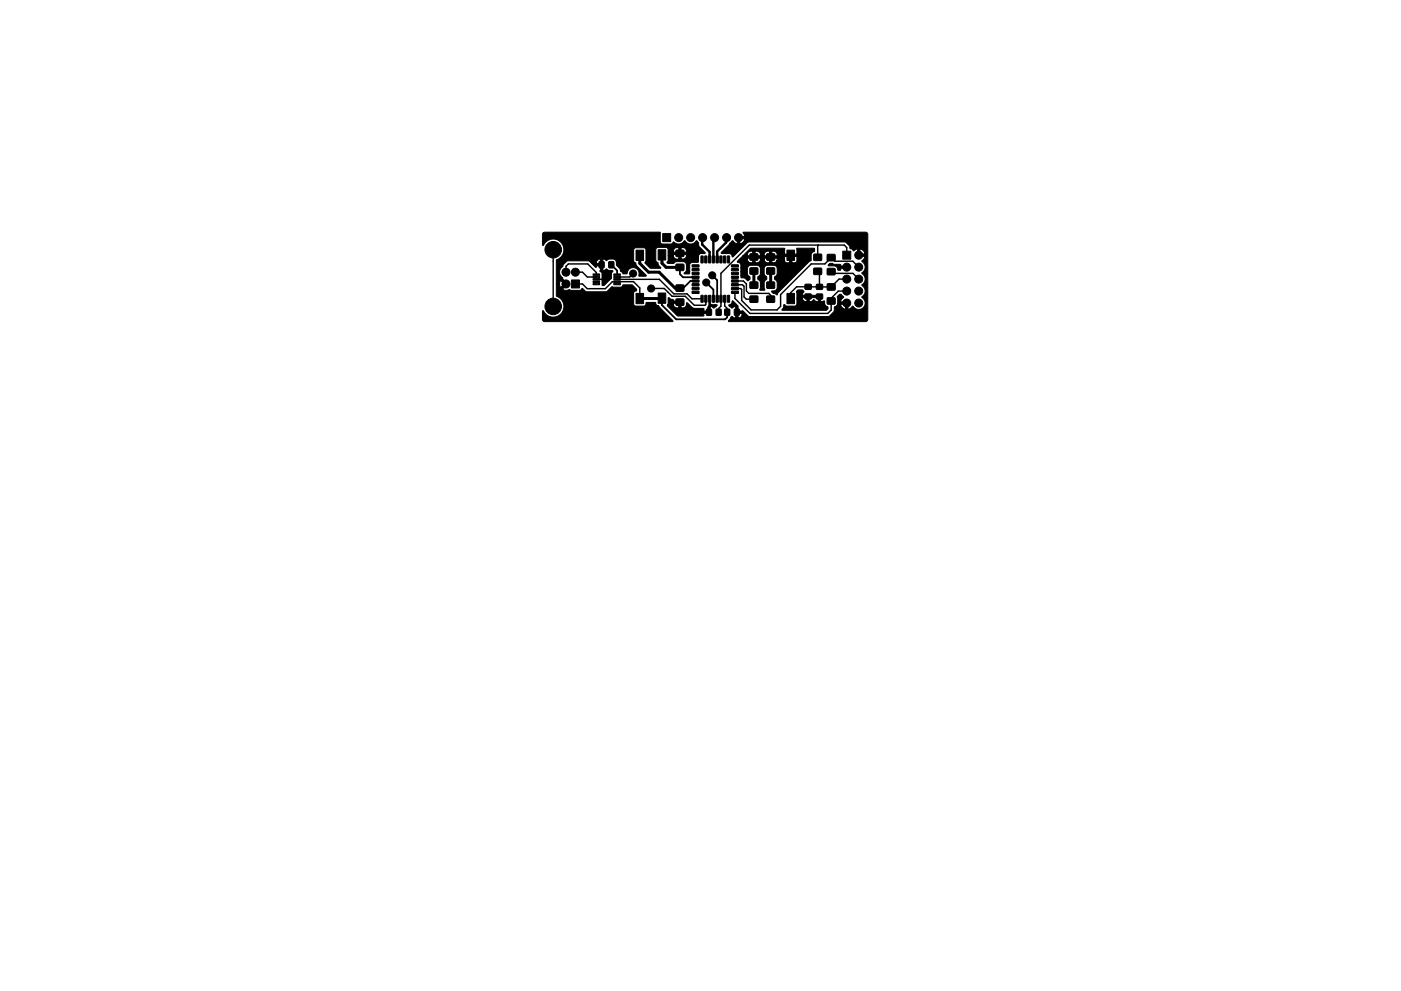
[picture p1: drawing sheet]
<svg xmlns="http://www.w3.org/2000/svg" width="297mm" height="210mm" viewBox="0 0 297 210" stroke-linecap="round" stroke-linejoin="round" font-family="sans-serif">
<g fill="#000" stroke="#000" stroke-width=".21">
<path d="M121.2 59.4h1.6v1.7h-1.6zM125.7 59.6h1.4v.3h-1.4zM125.7 59.1h1.4v.3h-1.4zM125.7 58.6h1.4v.3h-1.4zM125.7 58.1h1.4v.3h-1.4zM127.1 55.5h1v1.3h-1zM130.1 58.1h1.4v.3h-1.4zM130.1 58.6h1.4v.3h-1.4zM130.1 59.1h1.4v.3h-1.4zM130.1 59.6h1.4v.3h-1.4zM129.1 55.5h1v1.3h-1zM134.8 53.1h1.6v2.1h-1.6z"/>
<path d="M139.5 53h1.6v2.2h-1.6zM115.2 49.4l.3-.1h24.4l.1 .1v2l.3 .3 2 .1 .4-.5a1.51 1.51 0 0 0 2.4-.2 1.56 1.56 0 0 0 2 .5l.7-.5 .3 .4 .2 .8 1.2 1.4-.9 .1-.4 .2-.2 1.6-1.2 .1-.5 .2-.1 .3 .1 1.5-.2 .4-1.1-.1 .5-.8v-1.1l-.4-.5-1.7-.1-.6 .4h-1.2l-.2-.2 .2-.4 .1-1h1.1l.1 .4 .5 .3h1.4l.5-.2 .2-.3v-.5h-1.1v1h-.5v-1h-1.1v.3h-1.1v-.8h3.8v-.5l-.4-.4-.7-.1v1h-.5v-1l-.8 .2-.3 .3v.5h-1.1l-.1-.8-.3-.2h-1.8l-.3 .1-.2 .3v2.4l.5 .4 .1 .5 .5 .6-.1 .1h-2.2l-1-1.1 .2-.5v-2.3l-.2-.3-.3-.1h-1.9l-.3 .4 .1 2.5 .4 .3 .2 .6 2 2.1h-1.6a1.31 1.31 0 0 0-1-1.7 1.31 1.31 0 0 0-1.5 1.3h-.8l-.5-.5-.2-.6-.7-.8v-.6l-.3-.5-1.2-.1-.7 .3-.7-.3v2.4l.8-.4 .4 .3 .8 .1 .2 .1-.4 .5v1.1l-1.5 1.5h-.4l-.2-1.3 .1-1.3-.4-.5 .1-1.1h-.8l-.2 .3-.8-.8h1.8v-.9a.72 .72 0 0 0-.8 .7v.2h-1l-.8-.6h-4.2l-.4 .2-.6 .6-.3 .6a1.34 1.34 0 0 0-.5 1.2l.2 .7 .4 .3-.1 .2 1.1 1.1-1.1 1.2a1.67 1.67 0 0 0 1.6 .1l.3 .1h1.8l.5-.4 1.1 .7h3.9l.4-.2 .9-.9 1.9 .1 .5-.5h1.9l1 1v.3l-.4 .1-.3 .3 .1 2.6 .3 .2h1.8a.69 .69 0 0 0 .5-.7h2a.68 .68 0 0 0 .7 .7l3 3.1-.1 .2-27.4-.1-.2-.3 .1-1.9 1.1 1.1 1.1 .3 1.1-.3 .9-.9 .2-.8v-.9l-.6-1-.9-.6v-2.6h.6l.3 .8 .7-.8-.7-.7-.3 .7h-.6v-5l.9-.6 .5-.8 .2-.8-.2-.9-.3-.5-.7-.6-1.1-.3-1.1 .3-1.1 1.1-.1-2.3zM140.5 49.6h1.7v1.7h-1.7zM143.4 56.1h1.6v1.3h-1.6zM143.4 53.1h1.6v1.3h-1.6zM146.8 59.4h1.3l.1 .4-1.4 .1zM146.8 58.6h1.3l.1 .4-1.4 .1zM146.8 57.8h1.3l.1 .4-1.4 .1zM146.8 57h1.3l.1 .4-1.4 .1zM146.8 56.2h1.3l.1 .4-1.4 .1zM148.6 54.3l.5 .1-.1 1.4-.4-.1zM149.4 54.3l.5 .1-.1 1.4-.4-.1z"/>
<path d="M150.2 54.3l.5 .1-.1 1.4-.4-.1zM151 54.3l.5 .1-.1 1.4-.4-.1zM151.8 54.3l.5 .1-.1 1.4-.4-.1zM152.6 54.3l.5 .1-.1 1.4-.4-.1zM153.4 54.3l.5 .1-.1 1.4-.4-.1zM154.2 54.3l.5 .1-.1 1.4-.4-.1zM155.1 56.2h1.4l.1 .4-1.4 .1zM155.1 57h1.4l.1 .4-1.4 .1zM155.1 57.8h1.4l.1 .4-1.4 .1zM155.1 58.6h1.4l.1 .4-1.4 .1zM155.1 59.4h1.4l.1 .4-1.4 .1zM159 56.9h1.6v1.2h-1.6z"/>
<path d="M159 53.9h1.6v1.3h-1.6zM159 59.9h1.6v1.2h-1.6zM162.6 56.9h1.6v1.2h-1.6zM162.6 53.9h1.6v1.3h-1.6zM162.6 59.9h1.6v1.2h-1.6zM156.8 55h1.7l.1 .5 .3 .2h1.6a.75 .75 0 0 0 .7-.7h.8l.2 .5 .5 .2h1.5l.5-.4h1.6l.4 .5h1.8l.5-.4v-1h-1.1v1.3h-.5v-1.3h-1.1v.9h-1.6l.1-.5h-1.1v.9h-.6v-.9h-1.1v.2h-.8v-.2h-1.1v.9h-.5v-.9h-1.1v.2h-1.7l.7-.7h7.3l-.2-.7-.5-.3h-.4v1h-.6v-1l-.8 .2-.2 .2-.1 .6h-.8l-.1-.7-.6-.3h-.4v1h-.5v-1l-.9 .2-.2 .2v.6h-1l1.6-1.6h7.2l.1 .1v1.1h2.6v-1.2h3.6l.1 .1v.5l-.4 .2-.3 .5v1.3l-.4 .2-6.6 6.6-.2 .5-.9-.4-.3-.3 .1-.2 .8-.1 .3-.5v-1.2l-.6-.7v-.5l.4-.3 .2-.4v-1.1l-.3-.5-.4-.1h-1.4l-.5 .3-.2 .4v1.1l.5 .6 .1 .5-.6 .7v1.1l.2 .5-.2 .1h-.8l-.1-.2 .1-.4v-1.1l-.5-.7v-.5l.5-.6v-1.1l-.1-.4-.5-.3h-1.4l-.6 .3-.1 .4v1.1l.5 .6v.5l-.5 .4-.6-.6-.8-.1v-2.7l-.3-.4-.5-.3zM166.9 53.1h1.6v2.1h-1.6zM172.6 56.9h1.6v1.3h-1.6zM172.6 54h1.6v1.2h-1.6zM175.6 56.2l.4-.3h.5l.5 .2h1.2v.3l1.6 .1-.1 .4h-1.5v.4h-.5a.93 .93 0 0 0-.7-.9h-1.3zM175.4 57h1.6v1.3h-1.6zM175.4 54h1.6v1.3h-1.6z"/>
<path d="M178.7 53.3h1.7v1.7h-1.7zM154.7 51.6l.6-.5 .7 .5 .8 .1a1.34 1.34 0 0 0 1.1-1h-1.1v1h-.5l.1-1.5h1.5l-.4-.8 .2-.1 26.1 .1 .2 .4v18l-.2 .3-.3 .1h-29.1l.8-1.1 .5 .3 .8 .1a.75 .75 0 0 0 .8-.8v-.2h-.8v.9h-.5v-2.4l-.8 .4-.7-.6 .6-.4 .2-.6 1.2 1.1v1.1l1-.1 1.1 1.1 .4 .2h16.5l.4-.2 .9-.9 .1-1 .4-.2 .3-.3h.6a1.3 1.3 0 0 0 1.1 1v-1h-1.7l-.1-1.6 .5-.5a.57 .57 0 0 1 .7 .4l.2 .2-.4 .3-.3 .6 1.5 .1 .1 1.5 .4-.1 .6-.6a1.41 1.41 0 0 0 2.2 .3 1.41 1.41 0 0 0-.3-2.2l.4-.3a1.44 1.44 0 0 0-.4-2.2l.3-.3a1.44 1.44 0 0 0-.3-2.3l.4-.3a1.44 1.44 0 0 0-.4-2.2l.5-.6 .2-.4h-1.5l-.1-.5h1.6a1.28 1.28 0 0 0-1.1-1.1v1.1h-.5v-1.1l-.8 .4-.4-.4a.36 .36 0 0 1-.3-.1 .36 .36 0 0 1-.1-.3l-.8-.9-.4-.2h-20.2l-.4 .2-3 3-.6-.7-1.9-.1zM125.7 60.1h1.4v.3h-1.4zM130.1 60.1h1.4v.3h-1.4zM134.8 62.2h1.6v2.2h-1.6zM139.5 62.2h1.6v2.1h-1.6zM141.7 63.2l1 .3 .1 .3 1.6 .1v1.4l.9-.1 .4-1 1.3 1.2h2.1l.1 .6h.8l.1-.8 .3-.9 .3 .3h1l.3 .2-.6 .6-.8-.4v1.4l-1.4 .1v.5h-5.5l-2.2-2.2 .1-.2h1.2l.3 .6 .8 .1v-.9h-1.1v.2h-1.2zM143.4 60.5h1.6v1.3h-1.6zM143.4 63.5h1.6v1.2h-1.6zM146.8 61.8h1.3l.1 .4-1.4 .1zM146.8 61h1.3l.1 .4-1.4 .1zM146.8 60.2h1.3l.1 .4-1.4 .1z"/>
<path d="M148.6 62.7h.5l-.1 1.4h-.4zM149.4 62.7h.5l-.1 1.4h-.4zM150.2 62.7h.5l-.1 1.4h-.4zM149.8 65.6h1v1.3h-1zM151 62.7h.5l-.1 1.4h-.4zM151.8 62.7h.5l-.1 1.4h-.4zM152.6 62.7h.5l-.1 1.4h-.4zM151.9 65.6h1v1.3h-1zM153.4 62.7h.5l-.1 1.4h-.4zM153.7 65.6h1v1.3h-1zM154.2 62.7h.5l-.1 1.4h-.4zM155.1 60.2h1.4l.1 .4-1.4 .1z"/>
<path d="M155.1 61h1.4l.1 .4-1.4 .1zM155.1 61.8h1.4l.1 .4-1.4 .1zM155.7 65.6h1v1.3h-1zM159 62.8h1.6v1.3h-1.6zM162.6 62.8h1.6v1.3h-1.6zM166.9 62.2h1.6v2.2h-1.6zM169.1 61.5l1.1 .1 .3 .3-.4 .7 3.8 .1 .1 1.3 .8-.1 .1 .7 .6 .5v.4l-.3 .3h-9.4l.4-1.2 .6 .3h1.7l.3-.1 .2-.3v-1.2h1.1l.2 .4 .4 .3h1.2l.7-.4 .4 .3 .5 .1v-.8h-1.9v.8h-.5v-.8l-2.1 .1-.2-1.4zM170.7 62.4h1.3v1h-1.3zM170.7 60.3h1.3v1.1h-1.3zM173.1 62.4h1.3v1h-1.3zM173.1 60.4h1.3v1h-1.3zM175.4 60.2h1.6v1.3h-1.6z"/>
<path d="M175.4 63.2h1.6v1.3h-1.6z"/>
<circle cx="117.3" cy="53" r="1.75"/>
<circle cx="120" cy="57.7" r=".85"/>
<circle cx="122" cy="57.7" r=".85"/>
<circle cx="134.2" cy="58" r=".75"/>
<circle cx="143.9" cy="50.4" r=".85"/>
<circle cx="146.4" cy="50.4" r=".85"/>
<circle cx="149" cy="50.4" r=".85"/>
<circle cx="149.7" cy="59.9" r=".75"/>
<circle cx="151" cy="58.4" r=".75"/>
<circle cx="151.5" cy="50.4" r=".85"/>
<circle cx="154.1" cy="50.4" r=".85"/>
<circle cx="156.6" cy="50.4" r=".85"/>
<circle cx="170.5" cy="54" r=".75"/>
<circle cx="179.5" cy="59.2" r=".85"/>
<circle cx="179.5" cy="56.7" r=".85"/>
<circle cx="182.1" cy="54.1" r=".85"/>
<circle cx="182.1" cy="59.2" r=".85"/>
<circle cx="182.1" cy="56.7" r=".85"/>
<circle cx="117.3" cy="65" r="1.75"/>
<circle cx="120" cy="60.2" r=".85"/>
<circle cx="138" cy="61.2" r=".75"/>
<circle cx="146.6" cy="66" r=".75"/>
<circle cx="171.2" cy="64.8" r=".75"/>
<circle cx="179.5" cy="64.3" r=".85"/>
<circle cx="179.5" cy="61.8" r=".85"/>
<circle cx="182.1" cy="61.8" r=".85"/>
<circle cx="182.1" cy="64.3" r=".85"/>
</g>
<g fill="none" stroke="#000" stroke-width=".3">
<path d="M117.3 53v12M120 57.7v-1.2l.5-.5h4.1l1.8 1.8v.5M122 57.7h1.5l1 1.1h1.9M126.4 59.3h1.3M130.8 59.3h9l3.1 3.1h2.8l1 1h2.2M134.2 58l-.7 .8h-2.7M155.8 59.6h1.8l.6 .6v1.5l.5 .5h4.3l.4 .4v.9M173.4 57.6l.3 .3v3M173.5 52l-.1 .1v2.5M176.2 57.6l.4 .4h4.2l1.3 1.2M179.5 59.2h-1.6l-1.7 1.7h-2.5M179.5 54.1v-1.6l-.5-.5h-20.1l-6 6v7l-.5 .4v.8"/>
<path d="M182.1 56.7l-1.3-1.3h-3.8l-.8-.7-1.3 1.3h-2.9l-6.5 6.5v2.5l-.8 .7h-5.4l-2.1-2v-2.3l-.2-.2h-1.2M122 60.2h1.5l1 1h3.9l1.4-1.4h4.5l1.3 1.3v2.2M138 61.2h2.8l1.7 1.7h2.8l1.9 1.9h2.3l.1-.2v-1.2M150.5 63.4v2.7l-.2 .1M153.6 63.4v1.5l.6 .5v.8M155.8 60.4h1.6l.4 .3v2.3l.4 .5h1.6M171.3 60.9h.1M173.7 60.9h-4.8l-1.2 1.2v1.2M179.5 61.8h-1.8l-1.5 1.5v2.5l-.7 .7h-16.5l-3.2-3.2v-1.3"/>
</g>
<path d="M129.6 56.2l1.2 1.2v.9M144.2 56.7v1.5l.6 .6h2.7M147.5 59.6h-1.1l-1.5 1.5h-.7M149.7 59.9l1.5 1.6v1.9M151 58.4l1 1.1v3.9M140.3 63.3v1.4l3.1 3h10.4l.4-.4v-1.1" fill="none" stroke="#000" stroke-width=".38"/>
<path d="M135.6 54.2v1.7l1.9 1.8h2.3l3.3 3.4h1.1M140.3 54.1v1.7l.9 .9h3M159.8 57.5v3M163.4 57.5v3M140.3 63.3h-4.7" fill="none" stroke="#000" stroke-width=".63"/>
<path d="M148.9 50.2v1.7l1.6 1.5v1.6M151.4 50.2l-.2 .2v4.6M154 50.2v1.3l-2 1.9v1.6" fill="none" stroke="#000" stroke-width=".51"/>
</svg>
